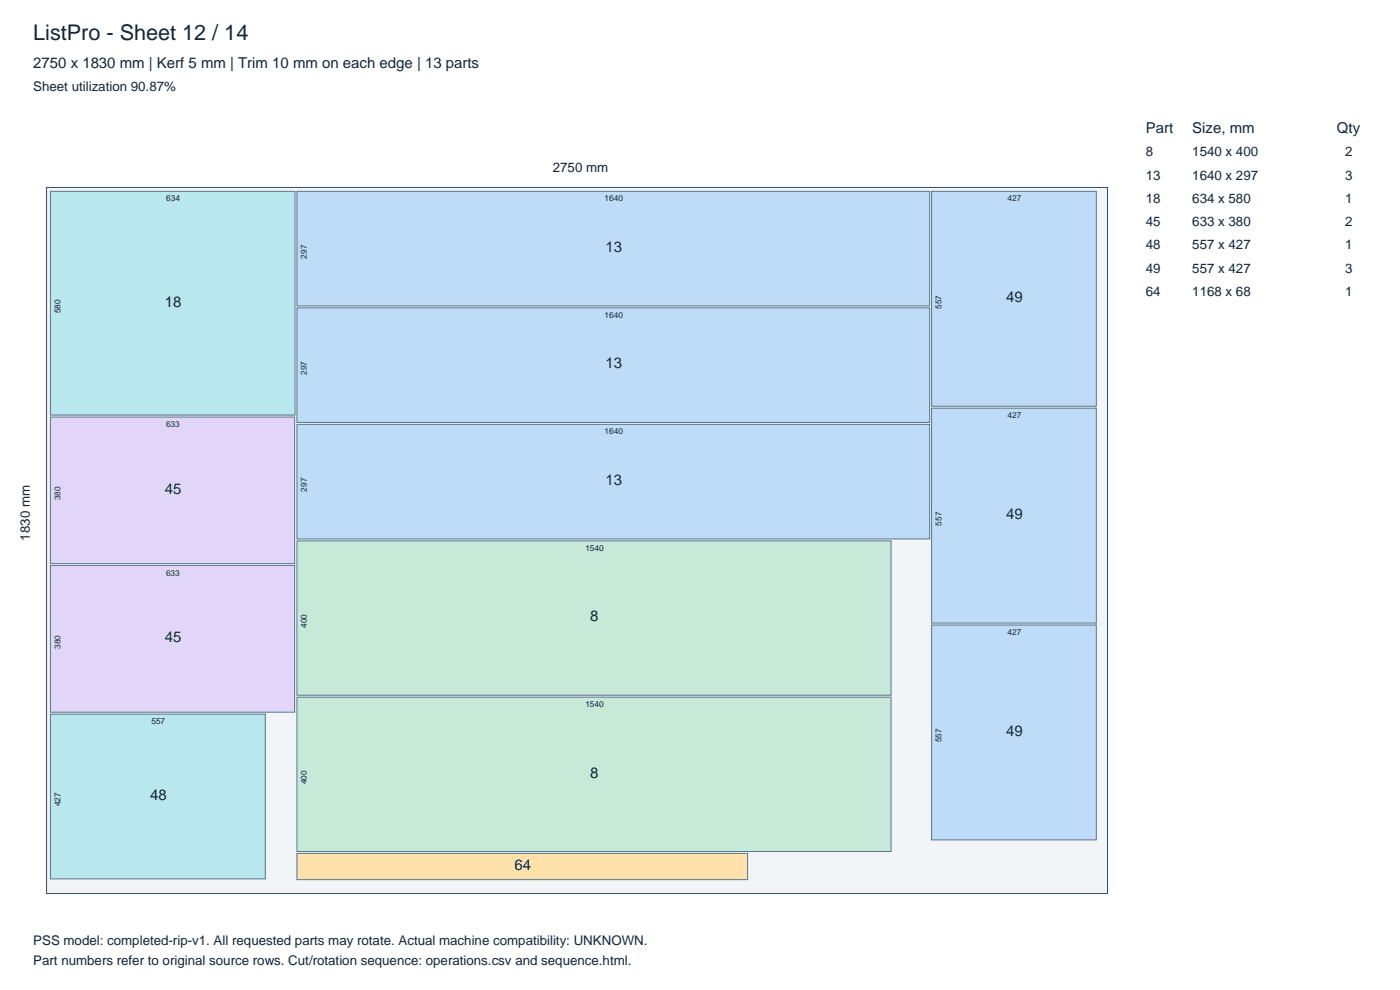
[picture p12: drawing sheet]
<svg xmlns="http://www.w3.org/2000/svg" width="297mm" height="210mm" viewBox="0 0 297 210" stroke-linecap="round" stroke-linejoin="round" font-family="sans-serif">
<defs><g id="words">
<text font-size="4.6" fill="#142638" x="7.1" y="8.5">ListPro - Sheet 12 / 14</text>
<g font-size="3.2" fill="#142638">
<text x="7.1" y="14.5">2750 x 1830 mm | Kerf 5 mm | Trim 10 mm on each edge | 13 parts</text>
<text x="243.1" y="28.2">Part</text>
<text x="252.9" y="28.2">Size, mm</text>
<text x="283.6" y="28.2">Qty</text>
<text x="128.5" y="53.4">13</text>
<text x="35" y="65">18</text>
<text x="213.5" y="64.1">49</text>
<text x="128.5" y="78.2">13</text>
<text x="34.9" y="104.7">45</text>
<text x="128.5" y="102.9">13</text>
<text x="213.5" y="110.1">49</text>
<text x="125.2" y="131.8">8</text>
<text x="34.9" y="136.2">45</text>
<text x="213.5" y="156.1">49</text>
<text x="125.2" y="165">8</text>
<text x="31.8" y="169.7">48</text>
<text x="109.1" y="184.5">64</text>
</g>
<g font-size="2.8" fill="#142638">
<text x="7.1" y="19.4">Sheet utilization 90.87%</text>
<text x="243.1" y="33.2">8</text>
<text x="252.9" y="33.2">1540 x 400</text>
<text x="285.4" y="33.2">2</text>
<text x="117.3" y="36.6">2750 mm</text>
<text x="243.1" y="38.1">13</text>
<text x="252.9" y="38.1">1640 x 297</text>
<text x="285.4" y="38.1">3</text>
<text x="243.1" y="43">18</text>
<text x="243.1" y="48">45</text>
<text x="252.9" y="43">634 x 580</text>
<text x="252.9" y="48">633 x 380</text>
<text x="285.4" y="43">1</text>
<text x="285.4" y="48">2</text>
<text x="243.1" y="52.9">48</text>
<text x="252.9" y="52.9">557 x 427</text>
<text x="285.4" y="52.9">1</text>
<text x="243.1" y="57.9">49</text>
<text x="252.9" y="57.9">557 x 427</text>
<text x="285.4" y="57.9">3</text>
<text x="243.1" y="62.8">64</text>
<text x="252.9" y="62.8">1168 x 68</text>
<text x="285.4" y="62.8">1</text>
<text x="6.3" y="114.7" transform="rotate(-90 6.3 114.7)">1830 mm</text>
<text x="7.1" y="200.5">PSS model: completed-rip-v1. All requested parts may rotate. Actual machine compatibility: UNKNOWN.</text>
<text x="7.1" y="204.7">Part numbers refer to original source rows. Cut/rotation sequence: operations.csv and sequence.html.</text>
</g>
<g font-size="1.8" fill="#142638">
<text x="35.3" y="42.7">634</text>
<text x="128.3" y="42.7">1640</text>
<text x="213.7" y="42.7">427</text>
<text x="65.1" y="54.9" transform="rotate(-90 65.1 54.9)">297</text>
<text x="199.7" y="65.5" transform="rotate(-90 199.7 65.5)">557</text>
<text x="12.8" y="66.4" transform="rotate(-90 12.8 66.4)">580</text>
<text x="128.3" y="67.4">1640</text>
<text x="65.1" y="79.6" transform="rotate(-90 65.1 79.6)">297</text>
<text x="213.7" y="88.7">427</text>
<text x="35.2" y="90.6">633</text>
<text x="128.3" y="92.1">1640</text>
<text x="12.8" y="106.1" transform="rotate(-90 12.8 106.1)">380</text>
<text x="65.1" y="104.3" transform="rotate(-90 65.1 104.3)">297</text>
<text x="199.7" y="111.5" transform="rotate(-90 199.7 111.5)">557</text>
<text x="124.2" y="116.9">1540</text>
<text x="35.2" y="122.1">633</text>
<text x="12.8" y="137.6" transform="rotate(-90 12.8 137.6)">380</text>
<text x="65.1" y="133.2" transform="rotate(-90 65.1 133.2)">400</text>
<text x="213.7" y="134.7">427</text>
<text x="124.2" y="150">1540</text>
<text x="32.1" y="153.6">557</text>
<text x="199.7" y="157.5" transform="rotate(-90 199.7 157.5)">557</text>
<text x="65.1" y="166.4" transform="rotate(-90 65.1 166.4)">400</text>
<text x="12.8" y="171.1" transform="rotate(-90 12.8 171.1)">427</text>
</g>
</g></defs>
<path d="M9.9 39.8h225v149.7h-225z" fill="#f2f5f7" stroke="#334d66" stroke-width=".21"/>
<path d="M10.7 40.6h51.9v47.5h-51.9z" fill="#b8e7ed" stroke="#59758c" stroke-width=".21"/>
<g fill="#e1d5f9" stroke="#59758c" stroke-width=".21">
<path d="M10.7 88.5h51.8v31.1h-51.8z"/>
<path d="M10.7 120h51.8v31.1h-51.8z"/>
</g>
<path d="M10.7 151.5h45.6v34.9h-45.6z" fill="#b8e7ed" stroke="#59758c" stroke-width=".21"/>
<g fill="#bedcf8" stroke="#59758c" stroke-width=".21">
<path d="M63 40.6h134.2v24.3h-134.2z"/>
<path d="M63 65.3h134.2v24.3h-134.2z"/>
<path d="M63 90h134.2v24.3h-134.2z"/>
</g>
<g fill="#c6ead7" stroke="#59758c" stroke-width=".21">
<path d="M63 114.7h126v32.8h-126z"/>
<path d="M63 147.9h126v32.7h-126z"/>
</g>
<path d="M63 181h95.6v5.6h-95.6z" fill="#ffe2aa" stroke="#59758c" stroke-width=".21"/>
<g fill="#bedcf8" stroke="#59758c" stroke-width=".21">
<path d="M197.6 40.6h35v45.6h-35z"/>
<path d="M197.6 86.6h35v45.6h-35z"/>
<path d="M197.6 132.6h35v45.6h-35z"/>
</g>
<use href="#words"/>
</svg>
